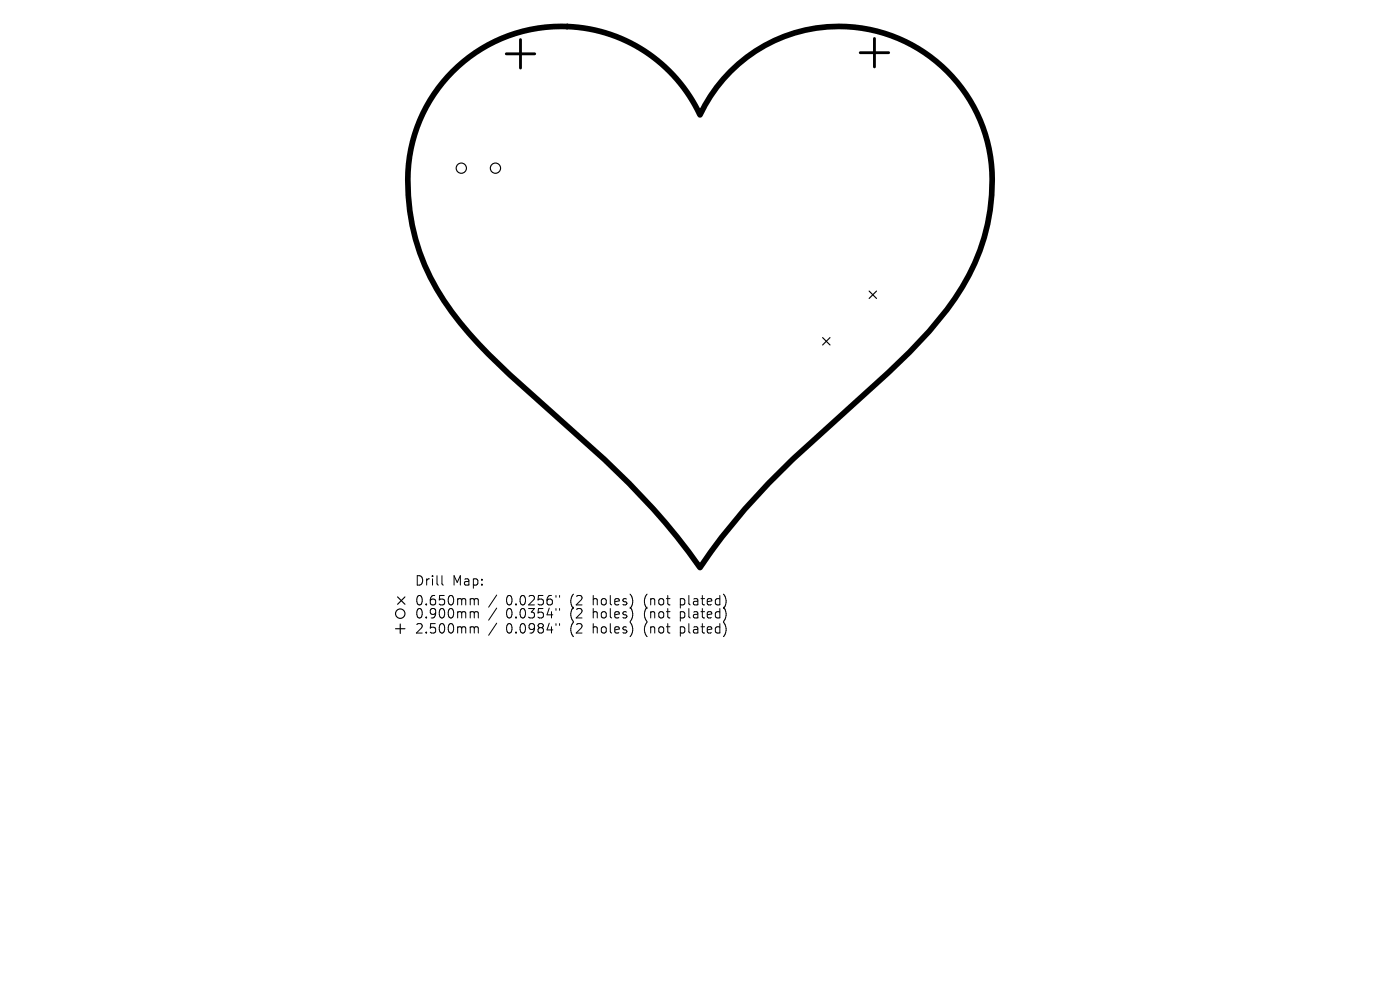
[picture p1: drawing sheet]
<svg xmlns="http://www.w3.org/2000/svg" width="297mm" height="210mm" viewBox="0 0 297 210" stroke-linecap="round" stroke-linejoin="round" font-family="sans-serif">
<defs><g id="words">
<g font-size="2.8">
<text x="87.9" y="124.5">Drill</text>
<text x="95.9" y="124.5">Map:</text>
<text x="87.9" y="128.7">0.650mm</text>
<text x="87.9" y="131.5">0.900mm</text>
<text x="107.4" y="128.7">0.0256&quot;</text>
<text x="107.4" y="131.5">0.0354&quot;</text>
<text x="121.1" y="128.7">(2</text>
<text x="121.1" y="131.5">(2</text>
<text x="126" y="128.7">holes)</text>
<text x="126" y="131.5">holes)</text>
<text x="137.1" y="128.7">(not</text>
<text x="137.1" y="131.5">(not</text>
<text x="144.9" y="128.7">plated)</text>
<text x="144.9" y="131.5">plated)</text>
<text x="87.9" y="134.7">2.500mm</text>
<text x="107.4" y="134.7">0.0984&quot;</text>
<text x="121.1" y="134.7">(2</text>
<text x="126" y="134.7">holes)</text>
<text x="137.1" y="134.7">(not</text>
<text x="144.9" y="134.7">plated)</text>
</g>
</g></defs>
<path d="M96 15.1a32.5 32.5 0 0 1 52.5 9.3 32.6 32.6 0 0 1 38.1-17.6 32.6 32.6 0 0 1 23.8 34.6 44.1 44.1 0 0 1-9.5 24.3l-3.8 4.6-4.1 4.4-4.6 4.4-20.2 18.3a135.3 135.3 0 0 0-19.7 23 140.7 140.7 0 0 0-20.3-22.9l-20.1-18.1a81.1 81.1 0 0 1-15.4-18.1 44.1 44.1 0 0 1-5.5-29.7 32.5 32.5 0 0 1 8.8-16.5z" fill="none" stroke="#000" stroke-width="1.2"/>
<g fill="none" stroke="#000" stroke-width=".24">
<path d="M174.5 71.6l1.6 1.6M176.1 71.6l-1.6 1.6M184.4 61.7l1.5 1.6M185.9 61.7l-1.5 1.6M83.9 133.4h2M84.3 126.6l1.6 1.6M84.9 132.4v2M85.9 126.6l-1.6 1.6"/>
<circle cx="97.9" cy="35.7" r="1.09"/>
<circle cx="105.1" cy="35.7" r="1.09"/>
<circle cx="84.9" cy="130.2" r="1"/>
</g>
<path d="M107.4 11.4h6M110.4 8.4v6M182.5 11.2h6M185.5 8.2v6" fill="none" stroke="#000" stroke-width=".6"/>
<g fill="none" stroke="#000" stroke-width=".21">
<path d="M93.8 122.1v1.7l.2 .3M100 127l.5 .1 .1 .2M100 129.8l.5 .1 .1 .1M100 133h.3l.3 .2M100.6 127.3l.3-.3 .5 .1 .1 1.2M100.6 127.3v1M100.6 130v1.1M100.6 133.2v1.1M100.6 130l.3-.2 .5 .1 .1 1.2M100.6 133.2l.3-.2 .5 .1 .1 1.2M105.4 126.2l-1.7 2.6M105.4 129l-1.7 2.6"/>
<path d="M105.4 132.2l-1.7 2.6M117.9 126.3v.4M117.9 129.1v.4M117.9 132.3v.4M118.7 126.3v.4M118.7 129.1v.4M118.7 132.3v.4"/>
</g>
<use href="#words"/>
</svg>
